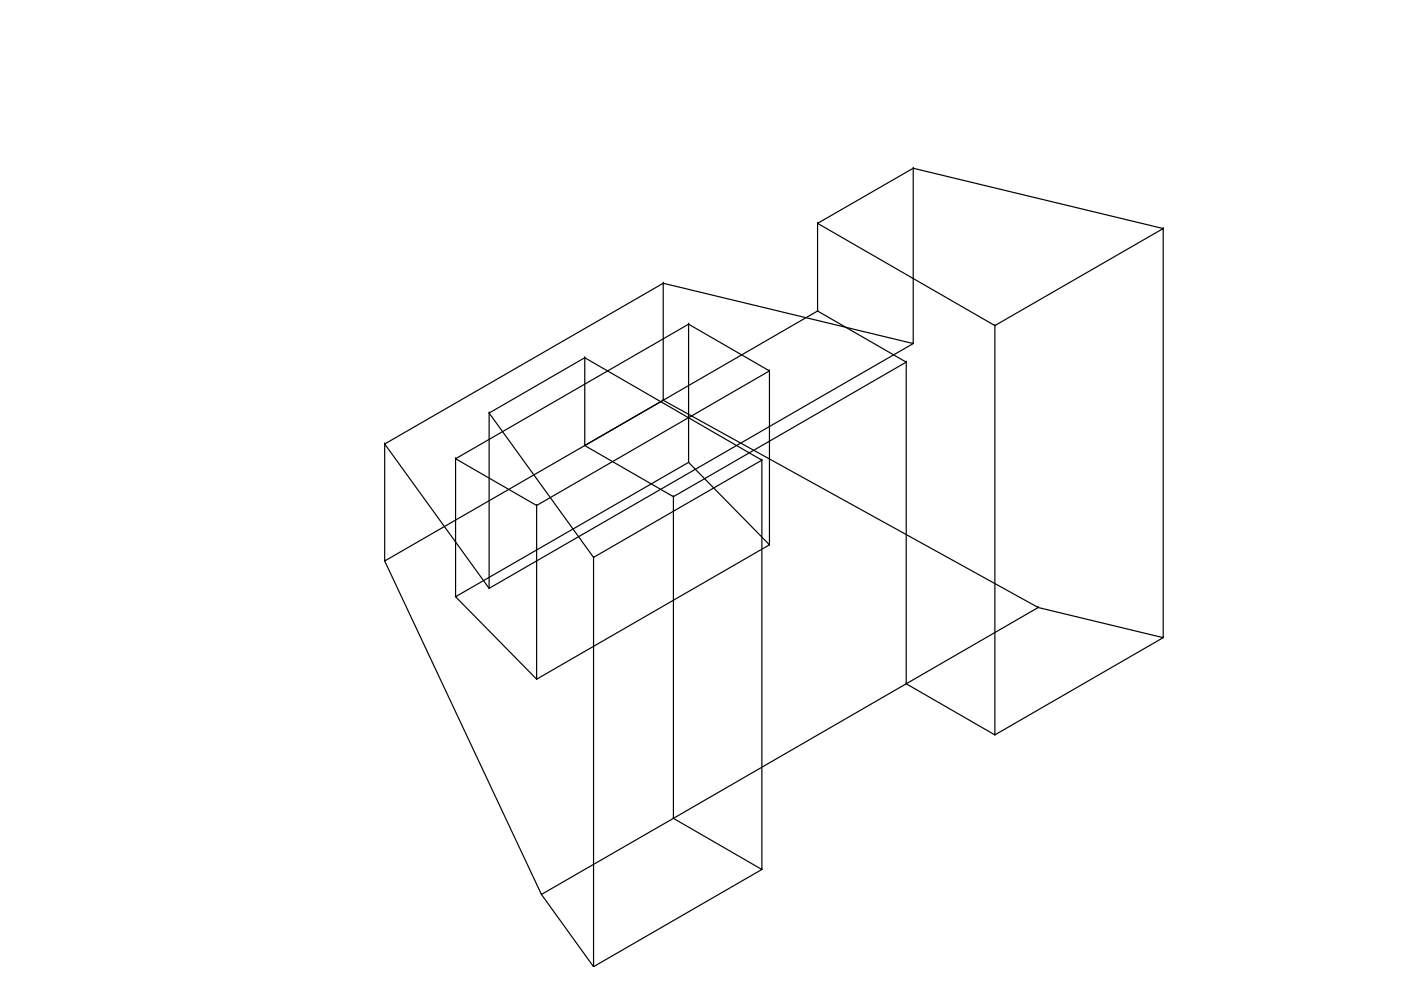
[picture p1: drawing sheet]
<svg xmlns="http://www.w3.org/2000/svg" width="297mm" height="210mm" viewBox="0 0 297 210" stroke-linecap="round" stroke-linejoin="round" font-family="sans-serif">
<!-- layer: 0 -->
<g fill="none" stroke="#000" stroke-width=".25">
<path d="M193.6 35.7v37.1l-89.9 51.9v-37.1M193.6 35.7h.1M173.3 47.4v18.5l-49.3 28.6v-18.7M173.3 47.4h.1M246.6 48.5l-53-12.8-20.3 11.7 37.6 21.6M246.6 48.5h.1M124 75.8h.1M140.6 60.1v24.8l-59 34v-24.8M140.6 60.1h.1M146 68.7h.1M146 68.7v29.3M163.1 78.6h.1"/>
<path d="M163.1 78.6v36.9M173.3 65.9l18.8 10.9-49.3 28.5-18.8-10.8M173.3 65.9h.1M192.1 76.8h.1M192.1 76.8v68.2M193.6 72.8l-53-12.7-59 34 22.1 30.6M193.6 72.8h.1M210.9 69h.1M81.6 94.1h.1M96.6 97.3l49.4-28.6 17.1 9.9-49.3 28.6zM96.6 97.3h.1M96.6 97.3v29.2"/>
<path d="M103.7 87.6h.1M124 94.5h.1M140.6 84.9l79.5 43.9-105.3 60.8-33.2-70.7M140.6 84.9h.1M146 98h.1M161.5 97.6l-37.5-21.8-20.3 11.8 22.1 30.6M161.5 97.6h.1M81.6 118.9h.1M113.8 107.2h.1M113.8 107.2v36.8M125.8 118.2h.1M142.8 105.3h.1"/>
<path d="M142.8 105.3v68.2M163.1 115.5h.1M96.6 126.5l49.4-28.5 17.1 17.5-49.3 28.5zM96.6 126.5h.1M103.7 124.7h.1M220.1 128.8l26.5 6.4-35.7 20.6-18.8-10.8M220.1 128.8h.1M246.6 135.2v-86.7l-35.7 20.5v86.8M246.6 135.2h.1M113.8 144h.1M192.1 145h.1M210.9 155.8h.1"/>
<path d="M142.8 173.5l18.7 10.8-35.7 20.7-11-15.4M142.8 173.5h.1M114.8 189.6h.1M161.5 184.3v-86.7l-35.7 20.6v86.8M161.5 184.3h.1M125.8 205h.1"/>
</g>
</svg>
